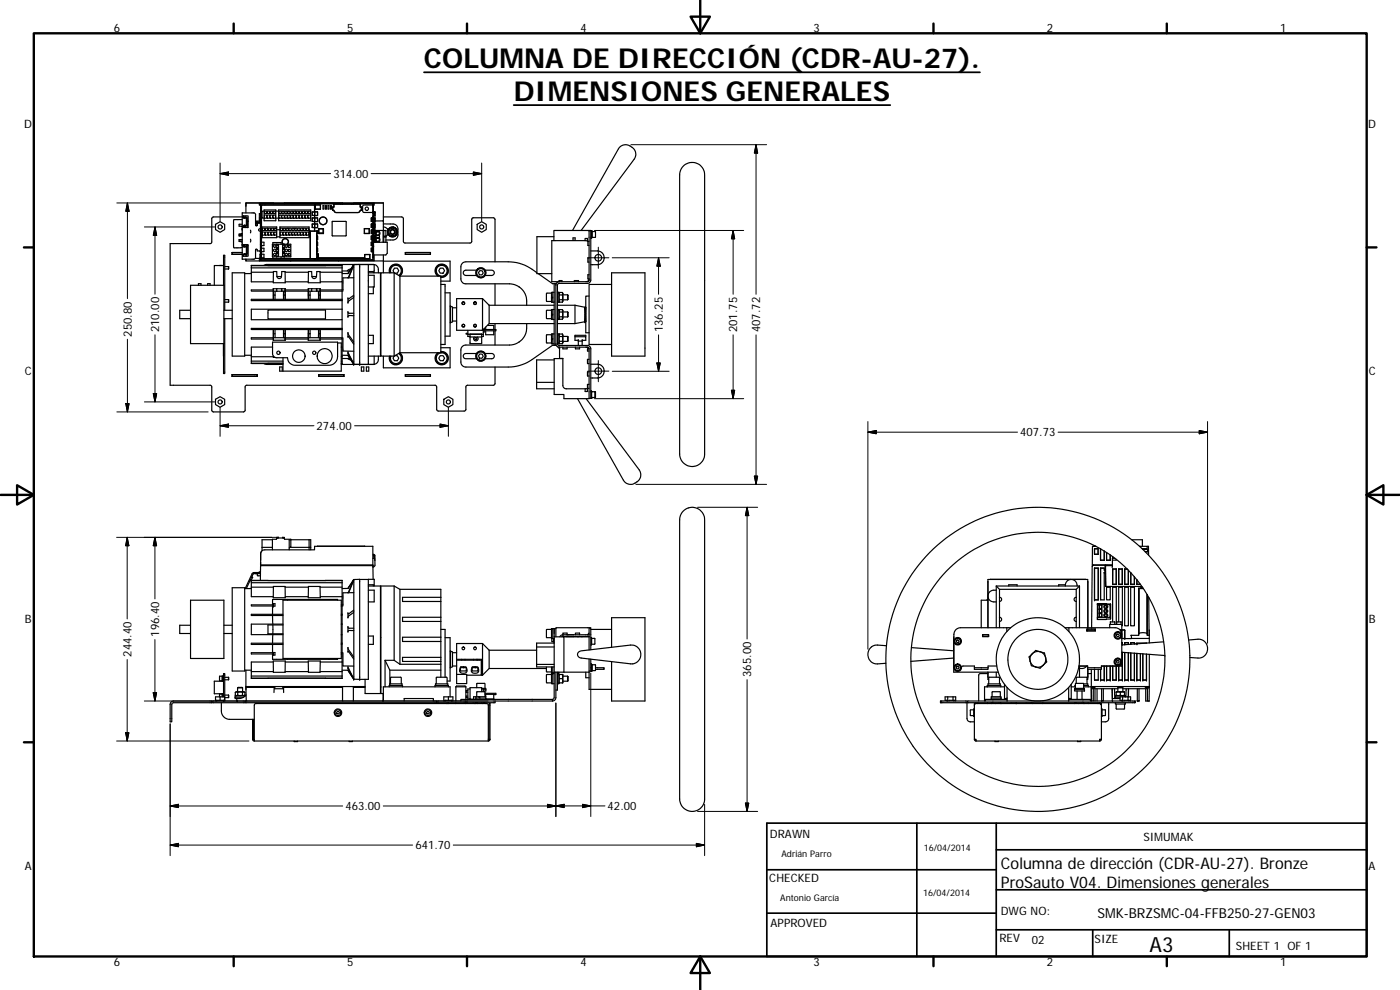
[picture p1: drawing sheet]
<svg xmlns="http://www.w3.org/2000/svg" width="420mm" height="297mm" viewBox="0 0 420 297" stroke-linecap="round" stroke-linejoin="round" font-family="sans-serif">
<defs><g id="words">
<g font-size="8.2">
<text x="127.2" y="20.3">COLUMNA DE DIRECCIÓN (CDR-AU-27).</text>
<text x="154.2" y="30.2">DIMENSIONES GENERALES</text>
</g>
<text font-size="6.3" x="345" y="285.6">A3</text>
<g font-size="4.8">
<text x="300.4" y="260.8">Columna de dirección (CDR-AU-27). Bronze</text>
<text x="300.4" y="266.6">ProSauto V04. Dimensiones generales</text>
</g>
<text font-size="4.1" x="329.4" y="275.4">SMK-BRZSMC-04-FFB250-27-GEN03</text>
<g font-size="3.5">
<text x="34.2" y="9.6">6</text>
<text x="104.2" y="9.6">5</text>
<text x="174.2" y="9.6">4</text>
<text x="244.2" y="9.6">3</text>
<text x="314.2" y="9.6">2</text>
<text x="384.2" y="9.6">1</text>
<text x="7.3" y="38.4">D</text>
<text x="410.6" y="38.4">D</text>
<text x="100" y="53.4">314.00</text>
<text x="39.5" y="101" transform="rotate(-90 39.5 101)">250.80</text>
<text x="47.8" y="99.7" transform="rotate(-90 47.8 99.7)">210.00</text>
<text x="198.9" y="99.7" transform="rotate(-90 198.9 99.7)">136.25</text>
<text x="221.2" y="99.7" transform="rotate(-90 221.2 99.7)">201.75</text>
<text x="228.1" y="99.7" transform="rotate(-90 228.1 99.7)">407.72</text>
<text x="7.4" y="112.6">C</text>
<text x="410.8" y="112.6">C</text>
<text x="95" y="129">274.00</text>
<text x="306.1" y="130.9">407.73</text>
<text x="7.4" y="186.9">B</text>
<text x="47.8" y="191.1" transform="rotate(-90 47.8 191.1)">196.40</text>
<text x="410.8" y="186.9">B</text>
<text x="39.5" y="197.1" transform="rotate(-90 39.5 197.1)">244.40</text>
<text x="225.5" y="203.1" transform="rotate(-90 225.5 203.1)">365.00</text>
<text x="103.6" y="243.1">463.00</text>
<text x="182.4" y="243.1">42.00</text>
<text x="231.1" y="251.4">DRAWN</text>
<text x="124.7" y="254.8">641.70</text>
<text x="343.2" y="252.3">SIMUMAK</text>
<text x="7.4" y="261.1">A</text>
<text x="410.8" y="261.1">A</text>
<text x="230.9" y="264.6">CHECKED</text>
<text x="300.3" y="274.5">DWG NO:</text>
<text x="231.3" y="278.2">APPROVED</text>
<text x="299.9" y="282.6">REV</text>
<text x="309.7" y="283.3">02</text>
<text x="328.5" y="283">SIZE</text>
<text x="370.9" y="285.1">SHEET 1 OF 1</text>
<text x="34.2" y="289.9">6</text>
<text x="104.2" y="289.9">5</text>
<text x="174.2" y="289.9">4</text>
<text x="244.2" y="289.9">3</text>
<text x="314.2" y="289.9">2</text>
<text x="384.2" y="289.9">1</text>
</g>
<g font-size="2.7">
<text x="234.5" y="257.1">Adrián Parro</text>
<text x="277.3" y="255.2">16/04/2014</text>
<text x="277" y="268.7">16/04/2014</text>
<text x="234.2" y="270.2">Antonio García</text>
</g>
</g></defs>
<g fill="none" stroke="#000" stroke-width=".36">
<path d="M205 49.9a3.8 3.8 0 0 1 4.6-.7 3.8 3.8 0 0 1 1.9 4.3v78.5a15.9 15.9 0 0 1-.5 6 3.8 3.8 0 0 1-4.8 1.6 3.8 3.8 0 0 1-2.2-4.5v-78.4a15.2 15.2 0 0 1 .4-6zM64.7 67.3l1.3-.8 1.4 .8v1.6l-1.4 .8-1.3-.8zM66.6 79.7h.1M66.6 79.7h-.7M67.1 79.7h-2.8v5.9M67.4 80h1.2M68.6 80v.7M69.7 75.8v.5M71.8 72h.9M72.6 70.1l-.8 .2M72.6 68.6l.1 .1M72.7 70.5l-.9 .2"/>
<path d="M72.7 65.9l-2.6 .1v8l.2 .4 2.4-.2M72.7 73.2v.5M72.7 68.6v.5M72.7 70.1l-.9 .1v.6h.9M72.7 67.3h-.9v.6l.9 .1M72.7 71.9h-.9v.6l.9 .1M72.7 65.1l-8.9 .1-.2 .4v7l-.4 .5h-12.1v42.5l12.3 .1 .2 .4v7l.3 .5 9.4-.1 .3-.4v-7l.5-.5h56.5l.5 .5v6.8l.2 .4h8.2l.3-.4 .1-7.1 .4-.2h7.9l.4-.5v-5M72.7 75.8h-3.1v.5h3.1M73.1 65.1h.7M73.1 65.1l.1 .2M73.2 65.3l1 .1v2.9h.2M73.2 76.9v-.6h.6v.6"/>
<path d="M73.2 73.4v.6M73.2 64.8l-.1 .3M73.2 67.7v.6M73.4 73.4l-.3 .4M73.5 76.2l-.3 .1h.7v.6M73.5 74.1l-.6-.1v-.6h1.6v3.5h-1.6v-.5l.3-.1M73.5 67.6l-.3 .1h.7M73.5 65.5l-.6-.2v-.5h1.6v3.4l-1.6 .1v-.6h.3M73.8 78.3v-.5v.5l61.3 .1v5.9h-2.8M73.8 61v.6M73.8 67.9l-.7 .1M73.8 64.8v.5"/>
<path d="M73.8 67.7v.6M73.8 73.4v.6M73.9 60.9h8.2M73.9 65.3v2.4l.3-.1M74.2 66.3h.3M74.2 73.4v.3M74.2 66.5h.3M74.5 73.7h-.6v2.6h.3v-2.3h-1M75.2 71.8v.8M75.2 69.1v.8M75.4 79.6l27.3 .1zM75.4 79.7v4.9h6.6"/>
<path d="M76.6 77.5h1.4M76.7 66.3h1.1M76.7 66.7l.5 .3M76.7 66.8l.5 .4M76.7 66.9a.46 .46 0 0 1 .4 .3 .46 .46 0 0 1-.2 .6M76.7 66.5h.6v.2M77.2 66.5v.2h.4M77.2 67.6l-.1 .1M77.5 66.7v.2M77.6 66.9v-.2h.2v.2M77.8 66.3l.1 .6M77.8 61l.4 .1v.4"/>
<path d="M77.8 77.5v.7M77.8 66.7h.1M77.9 65.4h.2v1.1h-.2zM77.9 66.5h.2M78 68.6l-.4 .3 .4 .4M78 65.4v1.1M78 76.2v1.1M78 75.3l.1 .2M78 77.3h.2M78.1 75.3l-.1 .2M78.1 66.8l.1 8.7v-.2h-1v-.4l-.4-.1-.1 2.5a.8 .8 0 0 1-1 .5h-3v-13.9l3.8 .1 .2 .4 .1 3.3a.48 .48 0 0 0 .4-.2 .48 .48 0 0 0 0-.6h1M78.2 66.8l-.1 .1"/>
<path d="M78.2 76.2l-.2 1.1M78.2 74.4l1 .1v1h-1M78.2 76.2l1 .1v1l-1 .1M78.2 61.5v.5M78.2 61.4v16.6M78.2 61.1v11.5h.3M78.2 78l-.4 .2M78.3 72.6l-.1 5.4h33.7M78.5 61.5h15.9v2.1M78.5 72.6l.7 .1v1h-1M78.5 72.6v5M78.5 77.6h14.6v-8.3v8.3h1.9"/>
<path d="M78.5 77.6h16.5M78.6 68.1h4.4v3.2h-4.4zM78.6 68.9v2.2M78.7 68.5h.7v.7h-.7zM78.8 69.6h.6v.9h-.6zM79.3 63h3.5v3.2h-3.5zM79.3 63.4h-.7v2h.7M79.4 63.4h.6v.7h-.6zM79.4 64.5h.6v1h-.6zM79.5 61.5h-1v11.1M79.6 68.5h.7v.7h-.7zM79.6 69.6h.7v.9h-.7z"/>
<path d="M80.2 63.4h.7v.7h-.7zM80.3 64.5h.6v1h-.6zM80.5 69.6h.7v.9h-.7zM80.6 68.5h.6v.7h-.7zM81.1 64.5h.7v1h-.7zM81.1 63.4h.7v.7h-.7zM81.4 68.5h.6l.1 .7h-.7zM81.4 69.6h.7v.9h-.7zM81.9 77.1v.5h2.5v-.5M81.9 73.3v-.5h2.5v.5M82 63.4h.7v.7h-.7zM82 64.5h.6v1h-.6z"/>
<path d="M82.3 69.6h.6v.9h-.6zM82.3 68.5h.6v.7h-.6zM82.8 63.4h.8M82.8 65.4h.8M83 73.3l.6 .1v1h-.6v.3h.2M83 68.9h1M83 71.1h1M83.1 75.7h.1M83.1 75.9v1h.1M83.1 75.9h.1M83.1 74.7v1M83.1 74.4h.1"/>
<path d="M83.1 74.7h.1M83.1 73.4h.1M83.1 77h.1M83.1 74.7h.5M83.1 75.9h.5M83.2 73.4h.1M83.2 75.7h.1M83.2 75.9h.1M83.2 74.4h.1M83.2 74.7h.1M83.2 76.9h.1M83.2 73.4h-.1v1"/>
<path d="M83.2 73.4h.2M83.2 74.4h.3M83.2 75.9h.2M83.2 74.7h.2M83.2 76.9h.2M83.4 75.9h.1M83.4 73.4h.1M83.4 74.7h.1M83.4 76.9h.1M83.5 73.4h.1M83.5 75.9h.1M83.5 74.7h.1"/>
<path d="M83.5 76.9h.1M83.6 74.7v1M83.6 75.9v1.1l-.6 .1M83.6 75.7h-.6v.2h.2M83.6 75.7h-.4M83.6 63h9.6v3.2h-9.6zM83.7 63.4h.7v.7h-.7zM83.7 64.5h.7v1h-.7zM84 68.1h8.8v3.2h-8.8zM84.1 69.6h.7v.9h-.7zM84.1 68.5h.7v.7h-.7zM84.6 63.4h.6l.1 .7h-.7z"/>
<path d="M84.6 64.5h.7v1h-.7zM84.8 74.4h.1M84.8 74.7h.1M84.8 75.7h.1M84.8 76.9h.1M84.8 76v1l.6 .1M84.8 74.4h.5M84.8 73.4h.1M84.8 75.7h.5M84.8 74.7h.3M84.8 75.7h.3M84.8 76h.3"/>
<path d="M84.8 76.9h.3M84.8 73.4h.3M84.8 74.4h.3M84.9 74.7h.1M84.9 75.7h.1M84.9 76.9h.1M84.9 76h.1M84.9 74.4h.1M84.9 73.4h.1M85 68.5h.6l.1 .7h-.7zM85 69.6h.7v.9h-.7zM85 73.3a.96 .96 0 0 1-.1-1.4 .96 .96 0 0 1 1.4 0 .96 .96 0 0 1-.1 1.4"/>
<path d="M85.1 75.7h.3v.2l-.6 .1M85.1 74.7h.1M85.1 74.4h.3v.3h-.6v1M85.1 76h.1M85.1 76.9h.1M85.1 73.4h.1M85.1 74.4h.1M85.1 75.7h.1M85.2 77.1h.1M85.2 73.4h.1M85.2 74.7h.1M85.2 75.9h.1"/>
<path d="M85.2 74.7v1M85.2 73.4v1M85.2 76v.9M85.3 60.9h17.5M85.4 73.3l-.6 .1v1M85.4 73.3h-3.6v3.8h3.4M85.4 73.3h1.9v3.8h-2M85.5 63.4h.7v.7h-.7zM85.5 64.5h.6v1h-.6zM85.9 69.6h.6v.9h-.6zM85.9 68.5h.6v.7h-.6zM86.1 73.3a.9 .9 0 0 0 .2-1.4 .9 .9 0 0 0-1.4 0 .9 .9 0 0 0 .2 1.4"/>
<path d="M86.3 63.4h.7v.7h-.7zM86.4 64.5h.6v1h-.6zM86.5 74.8h.4a.34 .34 0 0 1 .3 .4 .34 .34 0 0 1-.3 .3h-.4zM86.5 76.1h.4a.34 .34 0 0 1 .3 .3 .34 .34 0 0 1-.3 .4h-.4zM86.5 73.6h.4a.34 .34 0 0 1 .3 .3 .34 .34 0 0 1-.3 .3h-.4zM86.8 69.6h.6v.9h-.6zM86.8 68.5h.6v.7h-.7zM87.2 63.4h.7v.7h-.7zM87.3 64.5h.6v1h-.6zM87.6 69.6h.7v.9h-.7zM87.7 68.5h.6v.7h-.7zM88.1 63.4h.7v.7h-.7z"/>
<path d="M88.1 64.5h.7v1h-.7zM88.5 68.5h.7v.7h-.7zM88.5 69.6h.6v.9h-.6zM89 63.4h.7v.7h-.7zM89 64.5h.7v1h-.7zM89.3 68.5h.8v.7h-.8zM89.4 69.6h.6v.9h-.6zM89.8 63.4h.7v.7h-.7zM89.9 64.5h.6v1h-.6zM90.2 68.5h.7v.7h-.7zM90.3 69.6h.6v.9h-.6zM90.7 63.4h.7v.7h-.7z"/>
<path d="M90.7 64.5h.7v1h-.7zM91.1 68.5h.7v.7h-.7zM91.1 69.6h.7v.9h-.7zM91.6 63.4h.7v.7h-.7zM91.6 64.5h.7v1h-.7zM92 68.5h.7v.7h-.7zM92 69.6h.6v.9h-.6zM92.5 63.4h.7v.7h-.7zM92.5 64.5h.6v1h-.6zM92.8 68.9v2.2M93.7 67.2v1.1M93.7 67.2h1.6v1.1h-.9"/>
<path d="M93.7 65.4v1M93.7 65.4h1.6v1.1h-.9M93.7 64.6h.7M93.7 63.6v1M93.7 66.4h.7M93.7 68.3h.7M93.7 64.6l1.6 .1M93.7 65.4h.8v1.1M93.7 67.2h.7M93.7 63.6h.7M94.4 66.4v.8M94.4 64.6v.8"/>
<path d="M94.4 68.3h.1M94.4 77.6v.4h-16.2M94.4 61.2v8.1M94.4 67.2l.1 1.1M94.4 63.6v1M94.4 69.3h.9M94.4 69.3h.1M94.4 77.6v.4h17.5M94.5 67.2h.8v1.1h-.9M94.5 65.4h.8v1.1l-.9-.1M94.5 63.6h.8M94.6 61.5h1.6v1.2h-1.6z"/>
<path d="M94.6 61.5v1.3M94.6 62.7v.1M94.6 61.5h1.6v1.3h-1.6M95 73.7l.1 .8M95 71.9v.8l.3-.1v1.1h-.3M95 70.1l.1 .7M95 75.5v.7M95 73.7v.7M95 71.9v.7M95 70.1v.7M95 76.3l.3-.1v1.4h15.7v-1.2M95 74.5l.3-.1v1.1h-.3"/>
<path d="M95 70.8h.3v1.1h-.3M95 70.1h.3M95 71.9h.1M95 75.5v2.1M95 75.5h.1M95 73.7h.1M95 77.3v.1M95 77.4h.3zM95 77.4v.2M95.1 76.3v1M95.1 69.3v.8zM95.1 74.4h.2v1.1h-.2v-1v1"/>
<path d="M95.1 72.6h.2v1.1h-.2v-1v1M95.1 70.8h.2v1.1h-.2v-1.1v1.1M95.3 63.6v1.1M95.3 63.6h-1.6M95.3 69.3v.8M95.3 69.3h-2.2M95.3 76.2h.3v1.2h13.8v.2h-14.1zM95.6 76.2v1.2h13.8v-1h1.6M95.6 76.2l-.6 .1M95.6 68.6l.1 .1M95.7 68.7l-.1 1.4h1.5M95.7 69.9h1.3"/>
<path d="M95.7 68.7h1.3M96.9 61.7h.3v1h-.3zM97 68.7l.1 1.4M97.1 68.6l-.1 .1M97.1 68.6v1.5M97.1 68.6h-1.5v1.5M97.7 61.7h.3v1h-.3zM98.4 61.7h.3v1h-.3zM99.2 61.7h.3v1h-.3zM99.7 66.4l4.2 .1v4.2l-4.2 .1zM99.8 62.1v1h.4l.2 .5 .5 .2h6.5l.5-.2 .2-.5h.4M99.8 62.1h.1"/>
<path d="M100.2 61.3v.8h-.4M100.2 61.3h7.9v.8h.3v1h-.3l-.2 .5-.5 .2h-6.7l-.5-.7h-.3v-1h.3zM102.3 61.2l-24.1-.1h33.7v.4M102.3 61.3h.5M102.7 79.7v.7M102.8 61.2h2.7M106 61.2l-.5 .1M106 61.2v.1M106 79.6l-1.6 2.5zM106.1 60.9h8.9M106.1 79.5l-.2 .2M106.2 79.6l-1.5 3.8"/>
<path d="M106.2 79.4v9.6l-.1 .3-1.4 1-.3 .6v-1.5l.2 .3 1.6-1.1M106.2 79.4l-1.7 4M106.2 79.4h1.7v29.9h2.6v-29.9M108.1 61.3v.8h.4v1M108.4 63.1h.1M108.9 61.7l.4-.2h2.6v2.3l-2.9-.2-.2-.4zM109.3 68.6v1.5M109.4 70l1.4 .1M109.4 70h1.4M109.4 68.6v1.4M109.4 68.6h1.4M109.4 76.4h1.6v1.2h-1.6z"/>
<path d="M110.8 70v.1M110.8 68.6v1.4M110.8 68.6h-1.4M110.8 68.6h.1M110.8 68.6v1.5M111.5 65.4v1.1M111.5 67.2v1.1M111.5 69v1.1M111.5 70.8v1.1M111.5 72.6v1.1M111.5 74.5v1M111.9 71.2h.1"/>
<path d="M111.9 70.7h.1M111.9 74.4l-.5 .1v1h.5M111.9 78l.4 .2M111.9 71.8v.1M111.9 63.5l.1 .1M111.9 63.6h.6M111.9 63.9l.3 .6v-.3M111.9 63.9l.3 .3zM111.9 63.8v14.2M111.9 71.9h.6M111.9 65.4h-.5v1.1h.5M111.9 67.2h-.5v1.1h.5"/>
<path d="M111.9 69h-.5v1.1h.5M111.9 70.8h-.5v1.1h.5M111.9 72.6l-.5 .1v1h.5M111.9 74.1v1.4M111.9 74.4h.1M111.9 61.1v.1M111.9 61.1v.5M111.9 74.1h.1M111.9 76.2h.1M111.9 74.2h.1M111.9 63.6h.1M111.9 61.6v-.5v.5"/>
<path d="M111.9 74.1v.1M111.9 61.1l-5.9 .1M112 70.7v.1M112 63.6h.5M112 71.9v2.2M112 74.1l-.1 .1M112 72.6v1.1M112 71.9v.7M112 63.4v.2M112 71.9l-.1 .2M112 61.6v.2M112 66.9h.3v1.8h-.3"/>
<path d="M112 76.2l-.1 1.1 .2-1.1M112 64.8l-.1 .1M112 79.4h.3M112 72.6v1.5M112 74.4v1.1M112 76.2v1.1M112.1 75.5h-.2M112.1 72.7h4.1v3.3l-.4 .5h-3.7M112.1 72.5l.1 .1M112.1 72.6h.1M112.1 72.5v4M112.1 71.6l-.2 .2z"/>
<path d="M112.2 71.4l-.3 .3M112.2 66.9v1.8M112.2 71.2v.3M112.2 72.5v.1M112.3 71.9v.5M112.3 72.6l.6 .1M112.3 76.5v1.7h-34.5M112.3 61h-34.5v.5h.4v2.6h-.4v2.2M112.3 61v.5h-.3v2.1M112.3 61l-.4 .1M112.3 79.4h-32.3l-.8 .2M112.3 79.4v2.5"/>
<path d="M112.3 79.4l.6 .2 .5 .7 .1 1.6M112.4 64.5h-.4v6.7h.4M112.4 69.1l.1 1zM112.4 67.2l.1 1.1zM112.4 65.4l.1 1.1zM112.4 63.6l.1 1.1M112.4 63.6v1.1M112.4 65.4v1.1M112.4 67.2v1.1M112.4 69.1v1M112.4 70.9v1M112.5 70.9h.2"/>
<path d="M112.5 70.9l-.1 1.7M112.5 63.6h.1M112.5 70.9v1M112.5 63.6v8.3M112.5 70.7h.4v.6h-.4l.1 1.3M112.5 66.3h2.6M112.7 70.7v.6M112.7 72.6v.1M112.9 69.2v.2h-.4M113.5 71.3a.67 .67 0 0 1 .5 .6 .67 .67 0 0 1-.5 .7M113.5 71.3a.67 .67 0 0 0-.8 .6 .67 .67 0 0 0 .8 .7l.4 .1M113.5 69.4a.67 .67 0 0 1 .5 .6 .67 .67 0 0 1-.5 .7"/>
<path d="M113.5 69.4a.67 .67 0 0 0-.8 .6 .67 .67 0 0 0 .8 .7h.4v.6h-.4M113.9 69.2v.2h-.4M115 69.2h-2.3v.2M115.1 65.1h5.5l.4 .2 .1 7.1 .4 .5h19.7l.4-.5v-6.8l.5-.3 6.1 .1 .4 .4v12.7M115.1 67.2h.9a3.5 3.5 0 0 1 3.2 .7l.2 .8v1.8a1.71 1.71 0 0 1-2.3 1.5h-1.3M115.1 68.1l.7 .2 .5 .6M115.1 66.3v2.9M115.1 60.9h-41.3v3M115.1 60.9v5.4M115.1 76.5v5.4M115.2 71.1h.6v1.6M115.2 69.2h.6v1.7h-.6"/>
<path d="M115.2 72.7v-3.5h-.2v3.5M116.3 70.4l-.9 .7M116.3 70.4h.2M116.3 68.9h.2M116.4 70.4v.1M116.4 68.7l-.1 .2M117.1 68.3h.2a1.27 1.27 0 0 1 1.8 1l.1 .5a1.31 1.31 0 0 1-1.7 1.1l-.5-.2a1.29 1.29 0 0 1-.1-2zM118 68.1l.1 .1M118 68.1v.2M118 68.1a1.47 1.47 0 0 0-1.6 2 1.47 1.47 0 0 0 2.4 .6 1.47 1.47 0 0 0-.4-2.5h-.3M118.1 68.2v.1M121.7 75.8h7.5v.5h-7.5z"/>
<path d="M121.7 75.8v.5M143.2 67.3l1.4-.8 1.3 .8v1.6l-1.3 .8-1.4-.8zM166.2 72.2v-3h10.6v14.9M166.2 71h-5.1v11.1h4.5M171.8 69.2l13.8-24.5a2.88 2.88 0 0 1 4.6 0 2.55 2.55 0 0 1 .1 3.1l-15.9 21.4M172 71.4h.6v.7h-.6zM175.6 72.2v-.7h.7v.8M176.4 72.4l-.6-.2h-10.2v12.3h10.7h.3l.2-.4M176.4 72.4v1.3h.4M176.4 72.4h.4M176.8 69.2h.5l-.1 15.3-.7 .5h-8.7l-.5 .5v17.7M176.8 77.4h-.4v1.3h.4"/>
<path d="M177.3 69.2h.2v2.3h-.2M177.3 75.3h.5a3.6 3.6 0 0 1 2.5 .3 2.08 2.08 0 0 1 .9 2.3 2.08 2.08 0 0 1-1.9 1.5h-2M177.7 69.4h-.2M177.7 69.4v1.9h-.2M177.7 69.4h.1M177.7 69.5h1v1.6l-1 .1M57.2 93.1h-3.3v2.5h3.3M57.2 85.6h10v17.5h-10zM60.3 85.6v-.5h-.7v.5M63 85.6v-.5h-.7v.5M67.1 85.6v-9h.3v16.5M67.2 93.1h2.5"/>
<path d="M67.2 95.6h2.5M67.4 80.7h1.2M67.4 89.9h1.2M67.4 90.7h1.2M67.4 95.6v16.5h-.3v-9M68.6 89.9v.8M69.7 81.9h3.7v24.9h-3.7zM73.4 82.1h2M75.4 81.7h6.7M75.4 80.4h27.3M75.4 92.8h27.3v3.1h-27.3zM80.4 93h17.3v2.7h-17.3z"/>
<path d="M82 87.4v2.4M82 98.9v2.4M82.1 81.5h.9l.1 1.4a.69 .69 0 0 0 .7 .7 .69 .69 0 0 0 .7-.8l.1-1.3h1v3.3h-3.6zM82.1 86.6v.8h2.5M82.1 98.9v1.2M82.1 87.4h-6.7v-.4h6.7v2.8M82.1 88.5h.4M82.5 98.9l.1 2.4M82.5 88.5v1.3M82.6 87.4l-.1 1.1M83 86.6v.8M83.1 83h1.4"/>
<path d="M84.5 86.6h-2.5v.4M84.5 86.6v.8M84.5 86.6h1.1v.4M84.6 86.6v.8h1M85.1 87.4v2.4M85.1 98.9v2.4M85.1 88.5h.5M85.6 87.4h7M85.6 87h7M85.6 87.4v1.1M85.6 86.6v.8M85.6 81.7h7"/>
<path d="M85.6 87.4v2.4v-1.3M85.6 84.6h6.9M92.6 87.4h2.5M92.6 88.5h.5M92.6 86.6v3.2l-.1-2.4M92.6 81.5h.9l.1 1.4a.69 .69 0 0 0 .7 .7 .69 .69 0 0 0 .7-.8l.1-1.3h.9l.1 3.3h-3.6zM93.1 87.4v2.4M93.1 98.9v2.4M93.5 86.6v.8M93.6 83h1.4M95 86.6h1.1v.4M95 86.6h-2.5v.4"/>
<path d="M95 86.6v.8M95.1 86.6v.8h.9M95.6 87.4v1.1M95.6 98.9v1.2M95.6 88.5h.5M95.6 88.5v1.3M96 86.6l.1 3.2v-2.4M96 87.4h.1M96.1 87.4h6.6M96.1 87h6.6M96.1 81.7h6.6M102.7 84.6v2.4"/>
<path d="M102.7 87.4v2.4M102.7 90.2v2.6M102.7 95.9v2.6M102.7 98.9v2.4M102.7 81.3h2.2M102.7 87v.4M102.7 98.5v.4M102.7 98.5h-27.3v.4h27.3M102.7 80.4v4.2h-6.6M102.7 89.8v.4M102.7 89.8h-27.3v.4h27.3M104.4 82.1h.1"/>
<path d="M104.4 83.3v.1M104.4 82.1h-1.7M105.3 80.7l-1.1 .6M106.1 89.3v13.3M106.2 94h-1.5l-.3-.5v1.6l.3-.4h1.5M106.2 83.3l-3.3 .1v4M110.5 82.6h1.8v3.5h-1.8M110.5 81.5h1.5v.4M110.5 81.9h3.7v24.9h-3.7M112 86.1v2h-1.5M116.9 81.9a2.01 2.01 0 0 1 2.5-2.6 2.01 2.01 0 0 1 .6 3.5M117 81h.2"/>
<path d="M117 81l.1 .9M117 80.8a1.85 1.85 0 0 1 2.8-1.1 1.85 1.85 0 0 1 .1 3M117 80.8h.2M117 80.8v.2M117.3 81.9a1.62 1.62 0 0 1 .8-2.1 1.62 1.62 0 0 1 2.1 .7 1.62 1.62 0 0 1-.6 2.1M118.3 81.9h-4v24.9h4M118.3 81.9l-.3-.7 .4-.7h.8l.5 .7-.5 .8h-.7M118.3 81.9v24.9M118.3 81.9l1.7 .9M120 82.8h12.3v23h-12.3M120 82.8v23M130.7 81l.1 .9 .9 .9"/>
<path d="M130.7 81h.2M130.8 80.8a1.85 1.85 0 0 1 2.1-1.4 1.85 1.85 0 0 1 1.5 2.1 1.85 1.85 0 0 1-2.1 1.6M130.8 80.8h.2M130.8 80.8l-.1 .2M131.4 82.8a1.99 1.99 0 0 1 .1-3.2 1.99 1.99 0 0 1 3 1.2 1.99 1.99 0 0 1-2.2 2.4M132.1 80.5h.9l.4 .7-.4 .8h-.9l-.4-.8zM132.3 85.3h1.3v18.1h-1.3M133.6 87.9h1.5v13h-1.5M135.1 96.8h.1M135.1 91.8h.1M135.2 91.8l.6 .3v4.5l-.6 .2M135.2 91.8v5"/>
<path d="M135.8 92.4h1.2M135.8 96.3h1.2M140.4 99.1v1.2M143 81.1h-3.2a.79 .79 0 0 0-.8 .8 .79 .79 0 0 0 .8 .8h3.2M143.3 80.8l.2 .1M143.4 80.7l.2 .1M143.4 80.7l-.1 .1M143.4 80.7a1.48 1.48 0 0 1 2.3 1 1.48 1.48 0 0 1-1.9 1.6 1.48 1.48 0 0 1-.5-2.5M144 81.2l.7 .1 .3 .6-.4 .6-.7-.1-.3-.6zM144.8 89.6h-7.8v9.5h7.8M144.8 89.6v9.5M144.8 89.6l2 2"/>
<path d="M145 98.8v1.5M145.3 98.9h3.5v.4h-3.5M145.3 98.6v1h-.3M145.6 81.1h2a.79 .79 0 0 1 .7 .8 .79 .79 0 0 1-.7 .8h-2M145.8 98.1v.8M146.3 97.6h1.9v1.3M146.8 97.1h19.5M146.8 91.6h19.5M146.8 91.6v5.5l-2 2M148.2 99.3v1.1h-2.4v-1.1M148.6 85.2v6.4M148.6 97.1v1.8"/>
<path d="M148.6 99.3v4.2M158.1 97.1a5.4 5.4 0 0 1-5.2 6.4h-13.1a1.48 1.48 0 0 0-1.5 1.5v3.6a1.48 1.48 0 0 0 1.5 1.5h12.7a12.6 12.6 0 0 0 7.2-2.2l6.1-4.3h.5M161.1 81.8a13.4 13.4 0 0 0-8.6-3.3h-12.7a1.52 1.52 0 0 0-1.5 1.6v3.6a1.48 1.48 0 0 0 1.5 1.5h13.1a5.4 5.4 0 0 1 5.2 6.4M161.5 82.1l4.3 3h.5M165.5 89.3v.2M165.5 94.5v.2M165.5 87.9l-1.5 .2v2.2l1.5 .1M165.5 93.1l-1.5 .1v2.3l1.5 .1M165.5 89.5v1.2h.8M165.5 94.7v1.1h.4M165.9 92.9v3h.4M165.9 87.7v3"/>
<path d="M165.9 89.3l-.4 .2M165.9 94.4l-.4 .3M165.9 89.1l-.4 .2M165.9 94.3l-.4 .2M166.3 85.1v18.5M166.3 85.1h.5v.4M166.3 87.7h-.8v1.6M166.3 92.9h-.8v1.6M166.8 85.5v17.7M167.3 91.6h5.3M167.3 97.1h5.3M167.3 92.9h.4v3h-.4"/>
<path d="M167.3 87.7h.4v3h-.4M167.7 95.4l.2 .4M167.7 90.3l.2 .4M167.9 92.9h.9M167.9 95.8h.9M167.9 93.6h.9M167.9 95.1h.9M167.9 92.9l-.2 .3M167.9 95.1v.7M167.9 93.6v1.5M167.9 92.9v.7M167.9 88.5h.9"/>
<path d="M167.9 89.9h.9M167.9 90.7h.9M167.9 87.8h.9M167.9 87.8l-.2 .3M167.9 89.9v.8M167.9 88.5v1.4M167.9 87.8v.7M168.6 84.5v-.3h-.8v.3l-.8 .4-.2 .6M168.8 92.9v.7M168.8 93.6v1.5M168.8 95.1v.7M168.8 92.9l.1 .3-.1 2.6"/>
<path d="M168.8 87.8v.7M168.8 88.5v1.4M168.8 89.9v.8M168.8 87.8l.1 .3-.1 2.6M168.9 95.1h1.4M168.9 93.6h1.4M168.9 88.5h1.4M168.9 90h1.4M170.3 88.5v1.5M170.3 93.6v1.5M170.3 88.5l.2 .1-.2 1.4M170.3 93.6l.2 .1-.2 1.4"/>
<path d="M172.4 84.5v-.3h1.2v.3M172.6 91.6l3 .6M172.6 91.6v5.5M175.6 92.2h.1M175.6 92.3l.1 .1M175.6 92.2v.3h.2M175.6 96.3h.2h-.2M175.6 96.1h.2M175.6 96.5l-3 .6M175.6 96.5h.1M175.7 95.2l-.1 .3 .2 .1M175.7 96.4h.1"/>
<path d="M175.7 96.5h-.1M175.8 92.6h-.2l.2 .1M175.8 92.7h-.2l.1 .2M175.8 92.9h-.2l.2 .2M175.8 93.1h-.2l.2 .2M175.8 93.4h-.2l.2 .1M175.8 93.6h-.2l.2 .2M175.8 93.9h-.2l.2 .1M175.8 94.1h-.2l.2 .2M175.8 94.4h-.2l.2 .2M175.8 94.7l-.2 .1h.2M175.8 94.9l-.2 .2h.2"/>
<path d="M175.8 95.6l-.2 .1 .2 .1-.2 .1v.6M175.8 96l-.2 .1M175.8 96.2h-.2M175.8 92.2h-.2M175.8 92.4h-.2M175.8 96h-.2M175.8 96.5h-.2M176.7 84.1h.1M176.8 88.8h-1v11h1M176.8 82.4h-.4v1.3h.4v.2l-.3 .4-.7 .2M183.5 85.3h-6.7v18.1h6.7M183.5 81.9h10.1v24.9h-10.1z"/>
<path d="M64.7 119.8l1.3-.8 1.4 .8v1.6l-1.4 .8-1.3-.8zM67.1 106.9h.1M69.6 112.4h7.6v.5h-7.6zM69.7 112.9v-.5h7.5v.5M73.4 106.6h2M75.4 101.3h6.7v.4h-6.7zM75.4 109h5M75.4 107h6.7M75.4 109h9.5M75.4 108.4h9.5M76.3 112.4h.1M76.3 112.9h.1"/>
<path d="M79.2 109.1l.8 .2h4.9M81.8 102.7h19.5v4.3a2.62 2.62 0 0 1-2.6 2.6h-10.1a2.28 2.28 0 0 1-2.3-2.3h-3.2a1.26 1.26 0 0 1-1.3-1.2zM81.8 104.1h-6.4v4.9M82 101.7l.1 .4M82.1 101.3v.8M82.1 106.8v.4h.4M82.5 100.1h-.4v1.2h3.5M83.9 110.1h.8v1.3h-.8zM85.1 100.1h.5M85.6 101.3h7v.4h-7zM85.6 101.3v.8h-3.5M85.6 100.1v-1.2v2.4"/>
<path d="M85.6 100.1v1.2M85.6 101.7v.4M92.5 101.3l.1-2.4v3.2M92.5 101.7l.1 .4M92.6 101.3h3.5M92.6 100.1h.5M95.6 100.1h.5M95.6 100.1v1.2M95.7 112.4h7.5v.5h-7.5zM95.7 112.4h7.5v.5M96 101.3v.8h-3.4M96.1 101.3h6.6v.4h-6.6z"/>
<path d="M96.1 101.3v-2.4v2.4M96.1 101.7l-.1 .4M101.3 102.9h1.1v8.5h-17.5v-4.1M102.4 107h.3M102.4 109h.3M102.4 108.4h.3M102.4 109.3h9.9M102.4 104.1h.3M102.7 101.7v2.4M102.7 107.6h2.3M102.7 109l-.3 .1M102.7 106.6h1.7"/>
<path d="M102.7 107v2M102.7 104.1v2.9M102.9 101.4v3.9l3.3 .1M104.4 107.6l.9 .4M104.4 106.6l1.5 2.4M104.4 106.6h.1M106.1 109.2v.1M106.2 103.3l-1.6-2.3-.2 .2v-1.4l.2 .6 1.5 2.2 .1 6.7M106.2 109.2l-1.8-3.6v.6l1.8 3.1M106.2 109.3h1.7M108.4 110.1h.8v1.3h-.8zM109.9 110.1h.8v1.3h-.8z"/>
<path d="M110.5 100.6h1.5v2.5h-1.5M112.3 106.8v2.5M113.5 106.8l-.1 1.6-.5 .7-.6 .2M117 107.3h.2M117 107.1h.2M117 107.1v.2M117.1 106.8l-.1 .3M118.5 106.7h.7l.5 .8-.5 .7h-.8l-.4-.7 .3-.7M119.6 106.1a1.62 1.62 0 0 1 .7 2.1 1.62 1.62 0 0 1-2.2 .7 1.62 1.62 0 0 1-.8-2.1M119.9 105.9a1.85 1.85 0 0 1-.3 3.2 1.85 1.85 0 0 1-2.6-1.8M120 105.9a2 2 0 0 1-.6 3.5 2 2 0 0 1-2.5-2.6M120 105.8l-1.7 1"/>
<path d="M121.7 112.4h7.5v.5h-7.5zM121.7 112.4v.5M130.7 107.3h.2M130.8 107.1h.2M130.8 107.1l-.1 .2M131.7 105.8l-.7 .7-.2 .6M132.1 106.7h.9l.4 .8-.4 .7h-.9l-.4-.7zM132.3 104.3h2.8v6.1h-20v-3.6M132.3 105.5a2.01 2.01 0 0 1 2.2 2.4 2.01 2.01 0 0 1-3.1 1.2 2.01 2.01 0 0 1 0-3.3M132.3 105.6a1.85 1.85 0 0 1 2.1 1.8 1.85 1.85 0 0 1-1.9 1.9 1.85 1.85 0 0 1-1.8-2M133.2 119.8l1.4-.8 1.3 .8v1.6l-1.3 .8-1.4-.8zM140.4 100.3v.7h.7"/>
<path d="M140.4 100h-.5v.2h.5M140.4 100.3h4.6M141.1 101.1h3.5M141.1 101.1v-.9h3.5v.9M141.1 101.1v2h3.5v-2M142.3 101.1a.68 .68 0 0 0 0 1 .68 .68 0 0 0 1 0 .68 .68 0 0 0 0-1M142.6 101.3h.4l.2 .3-.2 .3h-.4l-.1-.3zM143 106.1h-3.2a.78 .78 0 0 0-.8 .7 .78 .78 0 0 0 .8 .8h3.2M143.7 108.2a1.47 1.47 0 0 1-.5-2.5 1.47 1.47 0 0 1 2.4 .7 1.47 1.47 0 0 1-1.7 1.8M143.7 108.2h.2M143.8 108l-.1 .2M143.9 108.1v.1"/>
<path d="M144 106.2l.7 .1 .3 .6-.4 .6-.7-.1-.3-.6zM145 100.3v.7h-.4M145.6 106.1h2a.78 .78 0 0 1 .7 .7 .78 .78 0 0 1-.7 .8h-2M161 114.7h5.3M165.5 101.8v.2M165.5 100.4l-1.5 .2v2.2l1.5 .1M165.5 102v1.1l.8 .1M165.9 101.7l-.4 .3M165.9 100.2h-.4v1.6M165.9 101.6l-.4 .2M166.3 108h-5.3v8.6h5.3M166.3 100.2h-.4v3"/>
<path d="M166.8 103.2v.4h-.5M166.8 103.2l.2 .6 .6 .3 8.7 .1 .4 .2 .1 .3M167.3 100.2h.4v3h-.4M167.3 103.2l.5 .5h8.5l.8 .3 .2 .7v14.8M167.4 104.1l.5 .5M167.7 102.8l.2 .3M167.9 100.2l-.2 .4M167.9 102.4v.7M167.9 101v1.4M167.9 100.2v.8M167.9 103.1h.9M167.9 100.2h.9"/>
<path d="M167.9 101h.9M167.9 102.4h.9M167.9 104.2v3.3h1l.1 8.6 .9 .5 6.4-.1M168.8 100.2v.8M168.8 101v1.4M168.8 102.4v.7M168.8 100.2l.1 .4-.1 2.5M168.9 107.6h-2.6v10.8h2.9v1.2l7.6-.1M168.9 104.2v.5h1.3v-.5M168.9 100.9h1.4M168.9 102.4h1.4M170.3 100.9v1.5"/>
<path d="M170.3 100.9l.2 .2-.2 1.3M172.6 101h3.2v1.1h-1.1M172.6 101v1.1h1M172.6 101v-.4h3.2v.4M172.7 104.2v.5h1.2v-.5M173.3 119.6l13.8 24.5a2.92 2.92 0 0 0 4.6 0 2.59 2.59 0 0 0 .1-3.1l-15.9-21.4M173.6 101.9v1.8M173.6 102.3h1.1M174.7 101.9v1.8M175.8 104.2l.6 .1 .3 .4M176.3 116.5v1h-.7v-.9M176.3 116.5h.5"/>
<path d="M176.8 107.8h-.5v1.3h.5M176.8 104.7h-.5v.6h.5M176.8 111.6h-.5v1.2h.5M176.8 115.3h-.5v1.2M176.8 104.7v14.8M176.8 119.5h.5M177.3 117.3h.2v2.2h-.2M177.3 109.3h2a2.06 2.06 0 0 1 2 2 2.06 2.06 0 0 1-2 2.1h-2M177.5 118.9h.1M177.5 117.5h.2M177.5 117.9h.1M177.5 117.5l1.2 .1v1.7h-1.2z"/>
<path d="M177.7 119.3l-.2 .1M178.4 117.5v1.8M205 153.4a3.8 3.8 0 0 1 4.6-.7 3.8 3.8 0 0 1 1.9 4.3v78.5a15.8 15.8 0 0 1-.5 6 3.8 3.8 0 0 1-4.8 1.6 3.8 3.8 0 0 1-2.2-4.5v-78.4a14.9 14.9 0 0 1 .4-6zM69.7 176.3h3.7v25h-3.7zM73.4 176.6h2M75.4 174.1l27.3 .1zM75.4 176.2h6.7M75.4 174.8h27.3M75.4 174.2v4.8h6.6M75.6 173a.93 .93 0 0 1-.3 1.3h-.3M76.7 171.8l-1 .2-2.1 4.6M76.7 172.1h.5"/>
<path d="M76.7 172.1l-.7 .1-2.1 4.4M76.7 171.8h.5M76.7 171.8v.3M77.2 171.8h1M77.2 172.1h1M77.2 172.1l.1 .6 .9 .1M77.2 171.8v.3M77.9 171.7h.1M78 171.7h.2M78 171.7l-.4 .1M78.2 169.6l-.1 4.5M78.2 168.8v.7h33.7"/>
<path d="M78.2 166.2a1.2 1.2 0 0 1 1.3-1.2h14.9v-1.1h17.5l.1 9.9M78.2 166.2v3.5h33.8M78.5 165.4l-.3 .8M78.6 164.2h3.2M78.6 164.2v1M81.8 161.9h-3.2v2.3M82.1 176h3.5v3.3h-3.6zM83.1 161.5l2.1-.1 .2 .4h1.9v2.2l-.5 .4M83.1 161.5l-.1 .3h-1.2v3.2M83.2 161.4l-.1-.2v.3M83.5 161.2h.1M83.5 161.2l-.1 .2"/>
<path d="M83.5 161.2l.1 .2M84.8 161.2v.2M84.8 161.2h.1M84.9 161.2l.1 .2M85.2 161.2l-.1 .2M85.2 161.2h.1M85.2 161.2l.1 .3M85.6 176.2h7M85.6 179h6.9M86.3 179.9h-4.5v1.6M87.3 162h-.5v3M87.3 161.9h5.9v3.1"/>
<path d="M92.6 176h3.4l.1 3.3h-3.6zM92.8 161.9v3.1M93.2 164.2h-6.2M95.3 163.9h14.1M96.1 176.2h6.6M102.7 174.8v4.2h-6.6M102.7 179v2.5M102.7 174.2v.6M104.4 176.6h.1M104.4 177.8h.1M104.4 176.6h-1.7M106 174.1l-1.6 2.5z"/>
<path d="M106.1 174l-.2 .2M106.2 174.1l-1.5 3.7M106.2 173.9l-.1 9.9-1.4 1-.3 .6v-1.5l.2 .3 1.6-1.1M106.2 173.9l-1.7 3.9M106.2 177.8l-3.3 .1v3.9M107.9 173.9l4.4-.1v2M107.9 173.8v30M107.9 173.8l-1.7 .1M110.5 175.8h3.7v32.3h-4.6v-4.3M110.5 173.8v30h-2.6M110.5 177.1h1.8v3.5h-1.8M110.5 175.5h1.5v.3"/>
<path d="M111.9 167.5h.5M112.4 166.5l.1 3.1-.6 .6M112.4 167.5l.1 .6M112.4 166.5v1M112.4 166.5l-.4-.2 .2 1.2M118.3 175.8l1.7 1M118.3 175.8v22.3M118.3 175.8h-4v32.3h.7l-.2 2.2M120 176.8v22.5M120 176.8h12.3v2.4M132.3 179.2h-11.5v1.3h11.5M132.3 179.2v1.3"/>
<path d="M296.5 179.9h-.3v.2M297.2 173.8l-.1 .1M299 175.8l1 1v2.4M299 175.8h25M299 175.8v12.5M299 177.1a1.87 1.87 0 0 0-2.5 1.7 1.87 1.87 0 0 0 2.5 1.8M300 179.2a.62 .62 0 0 1 .6 .6 .62 .62 0 0 1-.6 .7M300 176.8h23M300 179.2v9.1M302.7 175.8v-.3h2.5v.3M319.7 175.5h-2v.3M321.4 173.8l-24.9 .1v14.4"/>
<path d="M321.6 173.8l4.2 .1M321.7 173.9h4.8v14.4v-13.8M323 176.8v11.5M323 179.2a.62 .62 0 0 0-.7 .6 .62 .62 0 0 0 .7 .7M323.2 175.8a1.77 1.77 0 0 0-1.7-1.9 1.77 1.77 0 0 0-1.8 1.9M324 175.8l-1 1M324 175.8v12.5M327.8 169.7h.1M328.5 166.3h1.1M328.5 170.5h1.1v9.5M328.5 163.9h.1M328.5 170.5v9.5h1.1"/>
<path d="M328.8 163.9h-.6M328.9 163.9h-1l-.1 5.8M329.6 164.7h-1.1v1.6M329.6 164.7v1.6M330.3 168.1h1.1M330.3 164.7v3.4M331.4 171.1h.3M331.4 170.5h-1.1v9.5M331.4 171.7h.3M331.4 170.5h-1.1v9.5h1.1v-8.3h.3M331.4 165.3v2.8M331.4 170.5v.6h.3"/>
<path d="M331.6 171.1l.1 .6M331.6 169.6l.1 1.5M331.7 171.7l.1 4.3h10.9M331.8 169.5l.1 6.5M331.8 169.7h2.1M331.8 169.6h-3.7l-.3 .3-.2 18.4M332.1 176.2h1.1M332.1 176v4h1.1v-4M332.1 168.1h1.1M332.1 165.8v2.3M332.2 169.5v.2M332.2 169.6h1.7"/>
<path d="M333.2 166.5v1.6zM333.9 169.6l-.2 .6M333.9 169.5h-5.8l-.2 .2M333.9 175.3h1.1M333.9 176.2h1.1M333.9 167v.5M333.9 176v10.6M333.9 170.7h1.1v4.6M333.9 170.7v4.6M333.9 175.3h.1M334.6 167.5h-.7v2.1M335 167.8v.3h-1.1"/>
<path d="M335 176v11.3M335.7 176.2h1.1M335.7 175.3h1.1M335.7 175.3v-4.6h1.1v4.6M335.7 176v10.6M336.8 176v11.8h-.1M337.5 176.2h1.1M337.5 175.3h1.1M337.5 176v11.8h1.1v-11.8M338.3 170.7h-.8v4.6M338.6 175.3v-4.2v4.2M338.6 175.3h-1.1"/>
<path d="M338.6 175.3h.1M339.3 176.2h1.2M339.3 175.3h1.2M339.3 176v11.8h1.2v-11.8M339.4 175.3v-3.4l-.1 3.4M339.4 175.3h1M339.4 175.3h-.1M339.7 161.9h3.1v2M340.4 173v2.3M340.4 175.3h.1M340.5 173.1v2.2M341.2 175.3h1.1"/>
<path d="M341.2 173.9v1.4M341.2 175.3h1M341.2 175.3h.1M341.7 176.5v14.1h-2.3l.1 1M341.8 176.6h.1M341.8 176.6v13.5M341.8 176.6h1.3M342 163.9h.1M342.1 164l2.2-.1-.1 .7h-1.5M342.5 176v.5l-.7 .1M342.5 176.2h.4M342.5 176.5h.6"/>
<path d="M343 164.8h1.5M343 164.9h1.4l.1 .6M343.7 165.5h.8M344.2 178.4v11.7M344.3 163.9h.4v2.7M344.3 178.4v12.2M344.5 164.8v.7M344.5 164.8l-.1 .1M344.8 179.2l.1 11.4h-.6M57.2 187.6h-3.3v2.5h3.3M57.2 180.1h10v17.5h-10zM67.2 190.1h2.5"/>
<path d="M67.2 187.6h2.5M81.8 184.7l.1 2.6M81.8 181.8v2.5M81.8 193.4v2.4M81.8 196.2v1.6h4.5M81.9 190.4l-.1 2.6M81.9 187.5v2.7M82 198.6h-6.6v2.9M82 198.3h3.6v3.4h-3.5zM82.1 195.8v.8M82.1 181.1h.4v.8h-.4zM82.1 195.8h.1"/>
<path d="M82.1 196.2v.4M82.1 181.5h-6.7v.3h6.7M82.1 195.8v.4h-6.7v-.4h7.1v.8h-.4M84.9 187.3h-9.5v3.1h9.5M84.9 193h-9.5v.4h9.5M84.9 184.3h-9.5v.4h9.5M84.9 187.5h-4.5v2.7h4.5M84.9 180.1h17.5v17.5h-17.5zM85.6 198.6h6.9M86.3 180.1v-.2h13.8a.87 .87 0 0 1 1.2 .2M86.3 197.6v.2M92.5 198.3h3.6l-.1 3.4h-3.4z"/>
<path d="M96.1 198.6h6.6M101.3 197.6v.2h-15M102.4 195.8h.3M102.4 181.5h.3M102.4 184.3h.3M102.4 187.3h.3M102.4 193h.3M102.4 181.8h.3M102.7 184.3v.4h-.3M102.7 193v.4h-.3M102.7 195.8v.4h-.3M102.7 187.3v3.1h-.3"/>
<path d="M102.7 181.8v2.5M102.7 184.7v2.6M102.7 190.4v2.6M102.7 193.4v2.4M102.7 196.2v2.4M102.7 181.5v.3M102.7 198.6v4.9M102.9 195.9v3.9l3.3 .1M106.1 183.8v13.3M106.2 197.8l-1.6-2.3-.2 .1v-1.3l.2 .6 1.5 2.2 .1 6.7M106.2 188.5h-1.6l-.2-.5v1.6l.3-.4h1.5M110.5 190.8h1.5v2.5h-1.5"/>
<path d="M114.2 191.2l.1 .1M115.6 198.1l1.4 3h15.3M115.6 198.1h2.7M115.6 198.1v8M118.3 198.1l1.7 1.2M120 199.3h12.3M132.3 199.3v3.9M132.3 180.5v4.7M132.3 186.5v4.7M132.3 192.5v4.7M132.3 198.5v.8M132.3 185.2h-11.5v1.3h11.5"/>
<path d="M132.3 191.2h-11.5v1.3h11.5M132.3 197.2h-11.5v1.3h11.5M132.3 188.8h1.3v14.4M132.3 191.2v1.3M132.3 185.2v1.3M132.3 197.2v1.3M133.6 191.3h1.5v13h-.9M135.1 195.3h.1M135.2 195.3l.6 .3v4.4l-.6 .3M135.2 195.3v5M135.8 199.8h1.2M135.8 195.8h1.2"/>
<path d="M138.6 197.8v.3M139.6 197.8v.3M142.1 197.8v.3M143.1 197.8v.3M143.4 197.8v.3M143.8 197.8v.3M144.8 193.1v9.5M144.8 193.1h-7.8v4.7h7.6v4.8h.2M144.8 193.1l2 2M146.8 195.1h14.2M146.8 195.1v5.5l-2 2M161 199.3v.8h5.3"/>
<path d="M161 194.1h5.3M161 199.3h5.3M165.5 188.8l-1.5 .1v2.3l1.5 .1M165.5 188.6v3h.8M165.5 188.6h.1M165.5 188.6h.3M165.6 191.6v.9h.5v-.9M165.9 188.6h-.4M165.9 188.6v3M165.9 188.6h.9M166.2 191.6v1.4M166.3 191.1v18.2l-.5 .5"/>
<path d="M166.3 193h-5.3v6.3M166.3 191.1h2.9v10.6M166.3 190.1v-1.5v2.5M168.9 191h1M168.9 191l-.3 .1M169.2 191.1h7.6M169.9 191h2.3M169.9 191h6.9M170.3 190.4v.1M170.5 190.4v.1M172.2 190.5l-2-.1v-.5h-1.3v.6l-.6 .2-.3 .4M172.7 190.5v-.6h1.2v.6"/>
<path d="M173.6 195.7l.8-.4 14.8-1.8a2.83 2.83 0 0 1 3.1 2.9 2.83 2.83 0 0 1-3.1 2.8l-14.8-1.8a1.06 1.06 0 0 1-.9-.5 1.06 1.06 0 0 1 .1-1.2zM173.8 191l-.4 .1M174.3 191l.4 .1M176.3 190.5h.5M176.3 190.5h-7.4v.5M176.8 189.9l-.5 .6M176.8 188.3h-10v2.8M176.8 197.7v4M177.3 197.8v3.7h.2v-2.3h-.2M177.3 194.9v-6.6h-.5v6.7M177.3 191.3h.2v1.1a.79 .79 0 0 1-.2 1.1M177.3 188.8h6.2"/>
<path d="M177.5 192.9h.1M177.5 199.4l1.2 .2v1.6h-1M177.5 191.9h.1M177.5 191.5l1 .1-.1 1.7h-.9zM177.7 199.4v.8a.78 .78 0 0 1-.2 1.1M183.5 194.2v-8.9h10.1v25h-10.1v-11.8M266 193.7l-2.6-.2a2.83 2.83 0 0 0-2.9 2.9 2.83 2.83 0 0 0 2.9 2.8l2.5-.2M273.5 194.3l12.7 1M286.2 197.4l-12.8 1M286.3 191.1l-.1 10.6h13.4M287.2 192h.4l.3 .4-.3 .4h-.4l-.2-.4zM287.2 200h.4l.3 .3-.3 .4h-.4l-.2-.4z"/>
<path d="M287.7 193.2l.1 .1M287.8 193.3h.1M287.8 193.2a.91 .91 0 0 0 .5-1.2 .91 .91 0 0 0-1.2-.5 .95 .95 0 0 0-.6 1.2 .95 .95 0 0 0 1.3 .6M294.9 190.5h1.8M294.9 191h1.8M294.9 190.4h1.8v.6h-1.8zM294.9 190.5v.5M296.5 180.1h-2v8.2M296.5 190.4v.1M296.5 191h.1M296.7 190.5v.5M299.1 199.8h-2.6v.5"/>
<path d="M300 185.2a.62 .62 0 0 1 .6 .6 .62 .62 0 0 1-.6 .7M302.2 188.3h1.1M302.2 188.3h-13.9a2.04 2.04 0 0 0-2 2v10M302.2 188.3v1.2M309.2 198.4l.5 .9 1.1 .8M309.2 198.4l.1 .7a1.38 1.38 0 0 0 1.5 1M309.8 196.1l-.5 .5a.7 .7 0 0 0-.3 1.2l.2 .6M309.8 196.1l-.6 .9v1.4M312.1 195.5l-1.4 .1-.9 .5M312.1 195.5l-1.3-.3-1 .9M312.1 195.5l1.2 .8 .5 1M312.1 195.5l.7 .2a.69 .69 0 0 1 .8 .9l.2 .7"/>
<path d="M313.1 199.5l-.5 .5a.87 .87 0 0 1-1.5 .2l-.3-.1M313.1 199.5l-.9 .6h-1.4M313.8 197.3l.1 .6a.68 .68 0 0 1-.3 1.2l-.5 .4M313.8 197.3l-.1 1.3-.6 .9M319.6 188.3h1.2M320.8 188.3h13.9a1.97 1.97 0 0 1 2 2M320.8 188.3v1.2M323 185.2a.62 .62 0 0 0-.7 .6 .62 .62 0 0 0 .7 .7M323.8 199.8h2.6v.5M323.8 199.9h2.6M324 199.9v3.3M326.1 199.9l-1.1 .7h-1"/>
<path d="M326.2 188.8h2.5v.5h-2.5zM326.2 188.7h2.5v.6h-2.5zM326.5 188.7v.1M327.6 188.7v.1M329.3 181.4h.5M329.8 185.2h-.4v.7l2.7-.2M329.8 182.8h.9v1h-.9zM329.8 181.4v.2M329.8 182.6v.2M329.8 183.8v1.4M329.9 181.6h.8v1h-.8zM329.9 184.1h.8v1h-.8"/>
<path d="M329.9 181.4h3.3v3.8h-3.3M329.9 182.8v1M329.9 181.6v1M329.9 184.1v1M330.7 182.8v1M330.7 181.6v1M330.7 184.1v1M332.1 181.1h-2.7v.3M332.1 181.1v.1M332.1 181.1l1.2 .1M332.1 181.1h-2.8v.3M332.1 199.9v4.1h1.1v-4.1v4.1h-1.1z"/>
<path d="M333 188.3v-1h3.7l-.2 1.6M333.3 181.2v4.5M333.3 181.2v4.5l-1.2 .2h-2.8v-4.5M333.9 199.9v4.1h1.1v-4.1v4.1h-1.1zM334.5 187.3v-.7h-1.3v.7M335.2 198.2h.5l.2 .4-.2 .3h-.5l-.1-.3zM335.2 190.3h.5l.2 .3-.2 .4h-.5l-.1-.4zM336.1 188.9h.4M336.2 189.1h.3M336.3 198.8h.1M336.3 190.6h.1M336.3 198.7h.1"/>
<path d="M336.4 190.6a.93 .93 0 0 0-1.4-.8 .93 .93 0 0 0 0 1.6 .93 .93 0 0 0 1.4-.8M336.4 198.7a.94 .94 0 0 0-1.3-1 .94 .94 0 0 0-.3 1.6 .94 .94 0 0 0 1.5-.3l.1-.2M336.4 190.6h.1M336.4 198.7v.1M336.4 186.6h.1M336.4 189.4h.3M336.4 190.6l-.1 .1M336.4 186.6h-1.3v.7M336.5 186.6v.7M336.5 189.1l-.2 .2M336.5 189.1v.3M336.5 188.9l.2 .2"/>
<path d="M336.7 198.8l-.2 .7-.6 .3h-5.4v.5M336.7 192.8h.1v.7M336.7 188.9v11h-6.2M336.7 195.7l12.9 1M336.7 189l.9 .1zM336.7 191.6h.9M336.8 195.7v8.3h-1.1v-4.1v4.1h1.1zM337.5 195.8v8.2h1.1v-8.1v8.1h-1.1zM337.5 192.8h1.1h-1.1v.7zM337.6 189.1v2.5M337.6 191.5v.1M338.6 192.8v.6"/>
<path d="M339.3 192.8h.1M339.3 192.8h1.2v.4v-.4h-1.1v.5zM339.4 195.9v8.1h1.1h-1.2zM339.5 191.6h5.4M339.5 191.6h-2.8M340.5 196v8M341.2 193.2h.2zM341.2 196v8h1.1v-7.9v7.9h-1.1zM341.8 190.1l-.1 .5M341.8 190.1h.1M341.8 190.1a2.65 2.65 0 0 1 2.4 0M343 196.2v7.8h1.1v-7.7v7.7h-1.1z"/>
<path d="M344.1 193l-2.9-.1-.3 .3M344.2 190.1l.1 .5M344.9 189.1v2.5M344.9 191.6v1.3M344.9 196.3v9.9M349.2 192.6l-12.5 .9M356.7 192l2.8-.2a2.83 2.83 0 0 1 2.9 2.8 2.83 2.83 0 0 1-2.9 2.8l-2.4-.1M63.6 210.8h10M63.6 210.3l-12 .1-.5 .9v5.3h.5v-5.3l.3-.4 11.7-.1M65 210.3v-.2h2.1v.2M66 209.1v1M66.4 210.8v2.5a2.51 2.51 0 0 0 2.5 2.5h7.4"/>
<path d="M66.6 208.2l-.7 .1v.8M66.6 202.9l-.7 .1v1.3h.7M66.8 203.1v-.3h-.2v1.6M66.8 208.2h-.2v.9M66.8 208.2v.9M66.8 203.1v1.3h-2.5v3.8h2.8M66.8 203.1h.3M67.1 209.1v-7h.3v8.2M67.4 209.1h-2.7v1.2M67.4 209.3h1.2M67.4 208.6h1.2M67.4 203.2h1.2"/>
<path d="M67.4 204h1.2M68.6 208.6v.7M68.6 203.2v.8M70.6 207.7l.4-.2h2.2l.3 .2M70.6 208.6l.4 .2M70.6 207.7v.9M70.6 207.7h.7M70.6 208.6h.7M71 209.6l.1 .6M71.1 210.2v.1M71.1 210.2h.1M71.1 210.3h.1"/>
<path d="M71.3 206.4h1.5M71.3 206.4v1.1M71.3 207.7v.9M71.3 208.6h1.5M71.3 207.7h1.5M72.8 207.7v.9M72.8 207.7h.7M72.8 208.6h.7M72.8 206.4v1.1M73.1 209.2h-2.6v.4h.5M73.4 201.1h2M73.5 207.7v.9"/>
<path d="M73.5 208.6l-.3 .2M73.5 208.9l-2.9-.1v.4M73.6 210.3h-10v.5M73.6 210.3v.5M73.6 210.8h57.5M73.6 210.3h57.5M73.8 206.2l.1 4.1M73.8 206h35.8M73.8 201.1v4.9M73.8 206v.2h8.5M73.8 206.5v.2M73.8 208.5a3 3 0 0 1-2.8 1.1"/>
<path d="M75.4 203.5h27.3M75.4 201.5v2M75.4 201.5h6.7M75.4 202.8h27.3M75.8 215.8v6l.2 .4 .3 .1M76.1 215.8v6l.2 .3M82.3 206v.2M82.3 206.2l-.1 1.6M84.8 206l.1 .7h-2.4v-.7M85.1 206v.2M85.1 206.2h17.7M85.1 206.2v1.6"/>
<path d="M85.6 201.5h7M96.1 201.5h6.6M101.1 213.6l.3-.2 .4 .2v.5l-.4 .2-.3-.2zM102.7 201.1h1.7M102.8 206v4.3M104.4 201.1h.1M104.4 201.1l1.5 2.4zM106.1 206v4.3M106.1 206.2h3.5M106.1 203.7v.1M106.2 203.6l-1.8-3.5v.5l1.8 3.2M106.2 203.8h1.7"/>
<path d="M114.2 206h.1M114.2 206.2h.1M115 208.5l.1 .1M116.8 206.1v-.4h4v.4M117 205.2h3.7v.5M117 201.1v4.6M117.2 205.2l.1-2h2.9l.2 .2v1.8M128 213.6l.4-.2 .4 .2v.5l-.4 .2-.4-.2zM130.1 210.3v-.7h-8.8v.7M130.6 206.1v-.4h4v.4M130.9 205.2l.1-2h3l.2 .2v1.8M133.2 210.3v-1.2h2.7v1.2"/>
<path d="M133.6 210.3v-.2h2v.2M134.2 210.8v.3M134.4 205.7v-.5h-3.7v.5M134.6 209.1v1M134.6 210.8v.3M135.1 200.3h.1M135.1 209.1v-3h-20v4.2M136.8 206.1v4.2M136.8 210.8v.3M136.8 206.1l.2-.3h2.6l.2 .3M136.8 206.1h3M137 202.4v-4.3h7.4v4.5h-4.3"/>
<path d="M137 202.4h3.1v2.7h-3.1zM139 200.1h.1M139 200.1l.2 .2M139 200.1a.83 .83 0 0 0-.8 .2 .83 .83 0 0 0-.3 .8 1.15 1.15 0 0 0 1.7 .9 1.15 1.15 0 0 0 .2-1.9h-.7M139.1 200.1l.1 .2M139.2 200.3h.1M139.2 200.3h-1v1h1.7v-1h-.7M139.8 206.1v3.7M139.8 209.8h26M139.8 209.8h-1.5v.5M139.8 210.3h-8.7v.5M139.8 210.3v.8"/>
<path d="M139.8 210.3h8.8M140.4 207.2h-.5v.5h.5M140.4 208.9h-.5v.4h.5M141.1 209.8h.1M141.1 206.7h-.7v3h.7M141.7 200.3h.9M141.7 200.3l.1 1h1.6v-1M142 210.8v.2h.7M142.4 211v.1M142.5 200.1h.1M142.5 200.1l.1 .2M142.5 200.1a.82 .82 0 0 0-.8 .2 .82 .82 0 0 0-.3 .8 1.15 1.15 0 0 0 1.7 .9 1.15 1.15 0 0 0 .3-1.9h-.8"/>
<path d="M142.6 200.1l.1 .2M142.6 200.3h.1M142.7 200.3h.8M142.7 210.8v.3M142.8 209.4h3v.4M142.8 209h.9M142.8 209.1h-.7v.7M142.8 209v.8M142.9 210.8v.2h1.6v-.2M143 210.8v.2M143.1 206.3v-1.3h2.4l.1 1.5M143.1 209l.1-1.5 2.3 .1 .1 1.4"/>
<path d="M143.3 210.8v.3M143.7 209l.2 .4M143.9 209h-.2M143.9 209l.2 .4M143.9 209h1.9M144.6 207.5v-1.2h-3.5v3.5M144.6 206.5h1.2v.8h-.8M144.6 206.7h.4v.8M144.9 210.8v.3M145 206.9h.8M145.1 210.8v.2l.8 .1M145.3 210.8v.2"/>
<path d="M145.4 210.8v.2M145.6 208h3.2v.4h-.6M145.6 208.4h.2M145.8 209v-.7h2.4v1.4h-2.4M145.8 209v.4M145.9 209.7v.1M146.8 200.6h17.2M148.6 210.3h17.2M148.6 210.3v.5h-17.5M164 200.1l.1 1.5h1.4M165.5 202.4l-1.5 .1v2.2l1.5 .2M165.5 200.1v1.7h.4"/>
<path d="M165.5 202.2l.4-.1zM165.8 202.1h-.3v3h.8M165.8 209.8v.5M165.9 200.1v1.8h.4M165.9 202.1v3M165.9 202.1h.4M166.3 201.7h10.5M166.8 201.7v7.6l-.4 .8-.6 .2M167.3 201.7v5.4h-.5M167.3 202.1h.4v3h-.4M167.7 204.7l.2 .2M167.7 201.7v.2h-.4"/>
<path d="M167.9 202.4h.9M167.9 204.9h.9M167.9 203.6h.9M167.9 203.6v1.3M167.9 202.4v1.2M167.9 202.4l-.2 .1M168.8 202.4l.1 .1v2.2l-.1 .2M168.8 202.4v1.2M168.8 203.6v1.3M168.9 204.4h1.4M168.9 202.9h1.4M170.3 202.9v1.5"/>
<path d="M170.3 202.9l.2 .1-.2 1.4M175.8 201.7v1.6h1M176.8 201.3h.5M176.8 201.7v5.1h6.7M178.7 200.3h2.6v.5h-2.6M282.5 210.8h7.7M282.5 210.3h-.3v.5h.3M282.5 210.3v.5M282.5 210.3h7.7M284.4 209.1v1.2M284.8 210.3v-.2h1.8v.2M286 209.1v1"/>
<path d="M286.2 210.1v.2M286.8 210.3v-1.2h-3.2v1h.6v.2M288.3 200.5h.1M288.3 200.4h.1M288.4 200.4a.95 .95 0 0 0-1.3-1 .95 .95 0 0 0-.4 1.5 .95 .95 0 0 0 1.6-.2l.1-.2M288.4 200.4v.1M290.2 210.8l.1 5.2 .7 .6h1.4M290.2 210.8h50.3M292.2 213l-1 .1v1.5l1 .1M292.4 212.7a.79 .79 0 0 0-.2 1.1v1.1h.2M292.4 200.3v-.5h-3.4l-.5 .5M292.4 211.6v10.2"/>
<path d="M292.4 200.3h4.1v.5h-4.1zM292.7 211.1h-.3v.5M292.9 210.8v.3M293.4 210.8v.3M295.7 210.3h-5.5v.5M296.4 205.7l-.2 .4M296.4 205.7h.1M296.4 205.7v.4M296.4 210.8v.3M296.4 205.7h3.9v.4M296.5 202.1h-2.4l-.4 .3v7.9M296.5 201.7v2.1h.2"/>
<path d="M296.5 205.7v-.5h3.7v.5M296.7 205.2l.1-2h3l.2 .2v1.8M297.5 209.4h3v.4M297.5 210.8v.3M297.7 209l.1-1.4 2.3-.1 .1 1.5M297.8 210.8v.2h2v-.2M298 210.8v.2M298.8 211v.1M299 201.7v1.5M300.2 210.8v.3M300.3 210.8l.1 .3M300.3 210.8v.2"/>
<path d="M300.4 209.4v-.4h-2.9v.8M301.5 205.3v4.5M301.5 209.6h.7M301.5 206.1h-6v4.2M302.2 206.2v4.1M302.2 209.8h-6.5v.5h31.6v-.5h-6.6M305 210.8v.2h-1.5v-.2M309.5 210.8v.2h-1.6v-.2M310 210.8v.3M313 210.8v.3M320.7 206.2v4.1M320.7 209.6h.8"/>
<path d="M321.5 206.1h1.2M321.5 205.3v4.5M322.4 210.8v.3M322.5 206.9h3M322.5 206.5h2.9l.1 .8h-3zM322.7 205.7l-.1 .4M322.8 210.8v.2h1.9v-.2M323 210.8v.2M323 205l.1-1.8h2.9l.2 .2v1.8M323.2 207.3v2.5M323.6 211v.1M324.7 207.3v2.5"/>
<path d="M325.2 210.8v.3M325.2 210.8l.3 .3M325.2 206.1h2.3M325.2 205.2v1.3M325.2 205.2l-2.4-.2-.1 1.5M325.2 205.7h1.4v.4M325.2 205.2h1.3v.5M326.5 200.8v3h-.3M326.5 202.1h1M326.5 200.8v2.4M326.6 210.8v.3M327.3 210.3h13.2v.5"/>
<path d="M327.5 206l.2 4.3M327.5 206l.1 .2h.6M327.5 206h17.4M327.5 200.8v9.5M328.1 206.7v3.6M328.2 206.2l.1 .1M328.3 206.3l-.3 .4h7.5M328.3 206.2h.1M328.3 206.2v.1M328.5 206.2h.1M328.5 200.8v3.2h1.1v-3.2M328.6 206.7v3.6"/>
<path d="M328.7 206l-.4 .2M329.2 206.7v3.6M329.5 210.8v.3M330 210.8v.3M330 211.1l.5 .5v-.5h-.2M330 211.1h-37.1l-.4 .2-.1 .3M330.3 200.8v3.2h1.1v-4.1v4.1h-1.1zM330.5 200.3v.5h-4.1M330.5 200.3h-4.1v.5M330.5 211.6v10.2M330.5 212.7h.2v2.2h-.2M330.6 210.2l.1 .1"/>
<path d="M330.6 210.2h.5M330.6 206.7v3.5M330.7 213l1.1 .1v1.5l-1.1 .1M331.1 210.2l-.1 .1M331.1 206.7v3.5M332.7 210.8l-.1 5.2-.7 .6h-1.4M334.5 206.7l.1 2.8 .1-.3h1.4M334.7 210.8v.4h3v-.4M335 207.7h1.2M335 207.7l.1-.2h2.2l.2 .2M335 208.6h1.2M335 208.6l.1 .2"/>
<path d="M335 207.7v.9M335 211.2l.1 1.5h2.3l.1-1.5M335.5 206.4h1.5M335.5 206.4v1.1M336.1 209.6h-2.3v-2.9l.2 3.6M336.2 207.7h1.3M336.2 208.6h1.3M336.2 207.7v.9M336.9 209.1v1.2M337 206.4v1.1M337.3 210.3v-.2h1.8v.2M337.5 208.6l-.2 .2"/>
<path d="M337.5 207.7v.9M337.7 208.8h-3v.4M337.7 208.8v.3zM338 206.7l-.1 2.4M338.5 209.1v1M338.7 206.7l-.1 2.4zM338.7 210.1v.2M339.3 210.3v-1.2h-3.2v1h.6v.2M340.5 210.3h.2v.5h-.2M341.3 210.2h.5M341.3 206.7v3.5M341.8 206.7v3.5"/>
<path d="M343.7 206l.4 .2M344.1 206.2l.1 .3 .3 .2h-7.5M344.2 206.2h.7M344.3 206.7v3.6M344.9 206.2l-.1 4.1h-1v-3.6M76.3 222.3h70.2M88.3 222.5h.1M88.3 222.3v.2M89.3 222.3v.2h-1M104.8 222.3v.2h1v-.2M146.5 222.3v-10.9l-.3-.3h-69.4l-.5 .5v10.7M146.8 221.8l-.3 .3"/>
<path d="M146.8 221.8h.3M147.1 221.8v-10.7h-.3v10.7M147.1 221.8l-.6 .5M292.4 221.8l.1 .3 .4 .2M292.4 221.8h.5v.5M292.7 221.8l.2 .3M292.9 222.3h37.1M298.6 222.3v.2h1v-.2M323.4 222.3v.2h.9v-.2M330.3 221.8l-.3 .3M330.5 221.8l-.5 .5M330.5 221.8h-.5v.5"/>
<circle cx="66.1" cy="68.1" r=".61"/>
<circle cx="82.4" cy="76.4" r=".38"/>
<circle cx="82.4" cy="73.9" r=".38"/>
<circle cx="82.4" cy="75.1" r=".38"/>
<circle cx="85.9" cy="75.1" r=".38"/>
<circle cx="85.9" cy="76.4" r=".38"/>
<circle cx="85.9" cy="73.9" r=".38"/>
<circle cx="97" cy="66.3" r="1.11"/>
<circle cx="97" cy="66.3" r="1.18"/>
<circle cx="110.1" cy="62.6" r=".5"/>
<circle cx="113.4" cy="71.9" r=".48"/>
<circle cx="113.4" cy="70" r=".48"/>
<circle cx="117.8" cy="69.6" r=".59"/>
<circle cx="117.8" cy="69.6" r="1.1"/>
<circle cx="117.8" cy="69.6" r=".74"/>
<circle cx="117.8" cy="69.6" r="1.49"/>
<circle cx="144.6" cy="68.1" r=".61"/>
<circle cx="179.5" cy="77.4" r="1"/>
<circle cx="132.6" cy="81.2" r="1.62"/>
<circle cx="139.1" cy="91" r=".39"/>
<circle cx="139.1" cy="97.7" r=".4"/>
<circle cx="139.1" cy="91" r=".4"/>
<circle cx="142.6" cy="91" r=".4"/>
<circle cx="142.6" cy="97.7" r=".38"/>
<circle cx="142.6" cy="91" r=".39"/>
<circle cx="142.6" cy="97.7" r=".41"/>
<circle cx="144.3" cy="81.8" r="1.26"/>
<circle cx="144.3" cy="81.8" r="1.5"/>
<circle cx="83.6" cy="105.9" r=".5"/>
<circle cx="89.7" cy="106.9" r="1.88"/>
<circle cx="94.3" cy="105.9" r=".48"/>
<circle cx="97.4" cy="106.8" r="2.25"/>
<circle cx="132.6" cy="107.5" r="1.62"/>
<circle cx="144.3" cy="106.9" r="1.5"/>
<circle cx="144.3" cy="106.8" r="1.25"/>
<circle cx="179.6" cy="111.3" r="1"/>
<circle cx="66.1" cy="120.6" r=".61"/>
<circle cx="134.6" cy="120.6" r=".6"/>
<circle cx="139.1" cy="194.5" r=".4"/>
<circle cx="142.6" cy="194.5" r=".4"/>
<circle cx="287.4" cy="192.4" r="1.12"/>
<circle cx="287.4" cy="192.4" r=".88"/>
<circle cx="311.5" cy="197.8" r="12.5"/>
<circle cx="311.5" cy="197.8" r="38.1"/>
<circle cx="311.5" cy="197.8" r="9"/>
<circle cx="311.5" cy="197.8" r="45.6"/>
<circle cx="331.8" cy="182.1" r=".37"/>
<circle cx="331.8" cy="183.3" r=".37"/>
<circle cx="331.9" cy="184.6" r=".58"/>
<circle cx="331.9" cy="182.1" r=".58"/>
<circle cx="331.9" cy="183.4" r=".58"/>
<circle cx="331.9" cy="184.6" r=".37"/>
<circle cx="335.5" cy="190.7" r=".88"/>
<circle cx="335.5" cy="198.6" r=".88"/>
<circle cx="335.5" cy="190.6" r="1.12"/>
<circle cx="335.5" cy="198.6" r="1.13"/>
<circle cx="101.4" cy="213.8" r=".87"/>
<circle cx="101.4" cy="213.8" r="1.11"/>
<circle cx="128.4" cy="213.8" r=".87"/>
<circle cx="128.4" cy="213.8" r="1.11"/>
<circle cx="287.4" cy="200.3" r="1.13"/>
<circle cx="287.4" cy="200.3" r=".88"/>
</g>
<g fill="#000">
<circle cx="73.8" cy="78.3" r=".18"/>
<circle cx="73.8" cy="61.6" r=".18"/>
<circle cx="73.9" cy="60.9" r=".18"/>
<circle cx="78.2" cy="77.7" r=".18"/>
<circle cx="78.6" cy="68.9" r=".18"/>
<circle cx="82.1" cy="60.9" r=".18"/>
<circle cx="83.6" cy="74.4" r=".18"/>
<circle cx="83.6" cy="75.9" r=".18"/>
<circle cx="83.6" cy="74.7" r=".18"/>
<circle cx="85.3" cy="60.9" r=".18"/>
<circle cx="95.3" cy="77.6" r=".18"/>
<circle cx="95.3" cy="76.2" r=".18"/>
<circle cx="95.6" cy="77.4" r=".18"/>
<circle cx="102.8" cy="60.9" r=".18"/>
<circle cx="109.4" cy="77.4" r=".18"/>
<circle cx="109.4" cy="76.4" r=".18"/>
<circle cx="111.5" cy="67.2" r=".18"/>
<circle cx="111.5" cy="69" r=".18"/>
<circle cx="111.5" cy="70.8" r=".18"/>
<circle cx="111.5" cy="65.4" r=".18"/>
<circle cx="111.6" cy="70.8" r=".18"/>
<circle cx="111.6" cy="69" r=".18"/>
<circle cx="111.6" cy="67.2" r=".18"/>
<circle cx="111.6" cy="65.4" r=".18"/>
<circle cx="111.6" cy="71.9" r=".18"/>
<circle cx="111.6" cy="72.6" r=".18"/>
<circle cx="111.9" cy="61.1" r=".18"/>
<circle cx="111.9" cy="61.6" r=".18"/>
<circle cx="112" cy="62.3" r=".18"/>
<circle cx="112.1" cy="73.8" r=".18"/>
<circle cx="112.5" cy="63.6" r=".18"/>
<circle cx="85.6" cy="87.4" r=".18"/>
<circle cx="175.6" cy="92.2" r=".18"/>
<circle cx="175.6" cy="96.5" r=".18"/>
<circle cx="175.7" cy="96.5" r=".18"/>
<circle cx="106.1" cy="109.3" r=".18"/>
<circle cx="107.9" cy="109.3" r=".18"/>
<circle cx="77.6" cy="171.8" r=".18"/>
<circle cx="328.5" cy="180" r=".18"/>
<circle cx="330.3" cy="170.5" r=".18"/>
<circle cx="331.4" cy="171.7" r=".18"/>
<circle cx="333.9" cy="170.7" r=".18"/>
<circle cx="82.1" cy="181.9" r=".18"/>
<circle cx="82.1" cy="181.1" r=".18"/>
<circle cx="165.5" cy="188.6" r=".18"/>
<circle cx="332.1" cy="185.7" r=".18"/>
<circle cx="332.1" cy="181.2" r=".18"/>
<circle cx="336.7" cy="191.2" r=".18"/>
<circle cx="337.6" cy="191.6" r=".18"/>
<circle cx="341.2" cy="193.2" r=".18"/>
<circle cx="71.2" cy="210.3" r=".18"/>
<circle cx="73.8" cy="206.7" r=".18"/>
<circle cx="106.1" cy="203.8" r=".18"/>
<circle cx="107.9" cy="203.8" r=".18"/>
<circle cx="305" cy="210.8" r=".18"/>
<circle cx="328.5" cy="206.2" r=".18"/>
<circle cx="330.3" cy="204" r=".18"/>
<circle cx="330.6" cy="210.2" r=".18"/>
<circle cx="331.4" cy="204" r=".18"/>
<circle cx="332.1" cy="204" r=".18"/>
<circle cx="333.2" cy="204" r=".18"/>
<circle cx="333.8" cy="210.2" r=".18"/>
<circle cx="334.6" cy="209.6" r=".18"/>
<circle cx="335.7" cy="204" r=".18"/>
<circle cx="336.8" cy="204" r=".18"/>
<circle cx="337.5" cy="204" r=".18"/>
<circle cx="338.6" cy="204" r=".18"/>
<circle cx="340.5" cy="204" r=".18"/>
<circle cx="341.2" cy="204" r=".18"/>
<circle cx="341.3" cy="210.2" r=".18"/>
<circle cx="341.8" cy="210.2" r=".18"/>
<circle cx="342.3" cy="204" r=".18"/>
<circle cx="343" cy="204" r=".18"/>
<circle cx="343.7" cy="206" r=".18"/>
<circle cx="344.1" cy="204" r=".18"/>
<circle cx="344.9" cy="210.2" r=".18"/>
</g>
<g fill="none" stroke="#000" stroke-width=".71">
<path d="M10.1 10h400.1v277h-400.1zM70.1 7.1v2.9M140.2 7.1v2.9M207.3 5h5.8l-2.9 5zM210.2 0v10M280.2 7.1v2.9M350.2 7.1v2.9M7.2 74.2h2.9M410.2 74.2h2.9M.2 148.5h9.9M5.1 145.6l5 2.9-5 2.9zM410.2 148.5l5-2.9v5.8z"/>
<path d="M410.2 148.5h9.9M7.2 222.7h2.9M410.2 222.7h2.9M70.1 287v2.9M140.2 287v2.9M210.2 287l2.9 5h-5.8zM210.2 287v10M280.2 287v2.9M350.2 287v2.9"/>
</g>
<path d="M230.1 247h180.1v40h-180.1zM275.2 247v40M299 255h111.2M299 247v40M230.1 274h68.9M230.1 261h68.9M299 279h111.2M299 267h111.2M327.9 279v8M368.9 279v8" fill="none" stroke="#000" stroke-width=".51"/>
<path d="M127.2 21.7h166.9M154.2 31.5h113" fill="none" stroke="#000" stroke-width=".53"/>
<g fill="none" stroke="#000" stroke-width=".3">
<path d="M66 48.9v17.6M66 52.1l2.6-.5v1zM66 52.1h33.2M111.4 52.1h33.2M142.1 51.6l2.5 .5-2.5 .5zM144.6 48.9v17.6M189.3 43.4h40.8M226.9 43.4l.5 2.5h-1zM226.9 43.4v44.9M35.1 60.9h37.1M38.2 60.9v28.7M38.2 60.9l.5 2.5h-.9z"/>
<path d="M43.3 68.1h21.1M46.5 68.1l.5 2.5h-1zM46.5 68.1v20.2M176.4 77.3h6.3M178.4 69.2h44.8M179.6 74.2v6.3M183.7 77.3h17.1M197.6 77.3v11M197.6 77.3l.6 2.6h-1.1zM220 69.2l.5 2.4h-1zM220 69.2v19.1M38.2 101.8v21.8"/>
<path d="M46 118.1h1l-.5 2.5zM46.5 100.5v20.1M176.4 111.4h6.3M178.4 119.6h44.8M179.6 108.2v6.3M183.7 111.4h17.1M197.1 108.9h1.1l-.6 2.5zM197.6 100.5v10.9M219.5 117.1h1l-.5 2.5zM220 100.5v19.1M226.9 100.5v44.8M35.1 123.6h27.4"/>
<path d="M37.8 121.1h.9l-.5 2.5zM43.3 120.6h21.1M66 127.7l2.6-.5v1zM66 127.7h28.2M66 122.2v8.7M106.4 127.7h28.2M132.1 127.2l2.5 .5-2.5 .5zM134.6 122.2v8.7M260.5 126.5v68.3M260.5 129.7l2.5-.5v1zM260.5 129.7h44.9M317.6 129.7h44.8"/>
<path d="M359.9 129.2l2.5 .5-2.5 .5zM362.4 126.5v66.5M190.8 145.3h39.3M209.3 152.2h18.1M224.2 152.2v39.5M224.2 152.2l.5 2.5h-1zM226.4 142.9h1l-.5 2.4zM35 161.2h48.6M38.2 161.2v24.5M38.2 161.2l.5 2.5h-1zM46.5 161.2v18.5M46.5 161.2l.5 2.5h-1z"/>
<path d="M38.2 197.9v24.4M46.5 191.9v18.4M37.7 219.8h1l-.5 2.5zM43.3 210.3h103.2M46 207.8h1l-.5 2.5zM51.1 217.2v39.5M166.8 210.9v34.1M177.3 202v43M224.2 203.9v39.6M35 222.3h39.7M51.1 253.6l2.5-.6v1.1zM51.1 241.8l2.5-.5v1z"/>
<path d="M51.1 253.6h72.7M51.1 241.8h51.7M136 253.6h75.5M164.3 241.3l2.5 .5-2.5 .5zM166.8 241.8l2.5-.5v1zM174.8 241.3l2.5 .5-2.5 .5zM181.6 241.8h-66.6M209 253l2.5 .6-2.5 .5zM209.3 243.5h18.1M211.5 241.3v15.4M223.7 241h1l-.5 2.5z"/>
</g>
<g fill="#000" stroke="#000" stroke-width=".3">
<path d="M66 52.1l2.6-.5v1zM142.1 51.6l2.5 .5-2.5 .5zM226.9 43.4l.5 2.5h-1zM38.2 60.9l.5 2.5h-.9zM46.5 68.1l.5 2.5h-1zM197.6 77.3l.6 2.6h-1.1zM220 69.2l.5 2.4h-1zM46 118.1h1l-.5 2.5zM197.1 108.9h1.1l-.6 2.5zM219.5 117.1h1l-.5 2.5zM37.8 121.1h.9l-.5 2.5zM66 127.7l2.6-.5v1z"/>
<path d="M132.1 127.2l2.5 .5-2.5 .5zM260.5 129.7l2.5-.5v1zM359.9 129.2l2.5 .5-2.5 .5zM224.2 152.2l.5 2.5h-1zM226.4 142.9h1l-.5 2.4zM38.2 161.2l.5 2.5h-1zM46.5 161.2l.5 2.5h-1zM37.7 219.8h1l-.5 2.5zM46 207.8h1l-.5 2.5zM51.1 253.6l2.5-.6v1.1zM51.1 241.8l2.5-.5v1zM164.3 241.3l2.5 .5-2.5 .5z"/>
<path d="M166.8 241.8l2.5-.5v1zM174.8 241.3l2.5 .5-2.5 .5zM209 253l2.5 .6-2.5 .5zM223.7 241h1l-.5 2.5z"/>
</g>
<use href="#words"/>
</svg>
